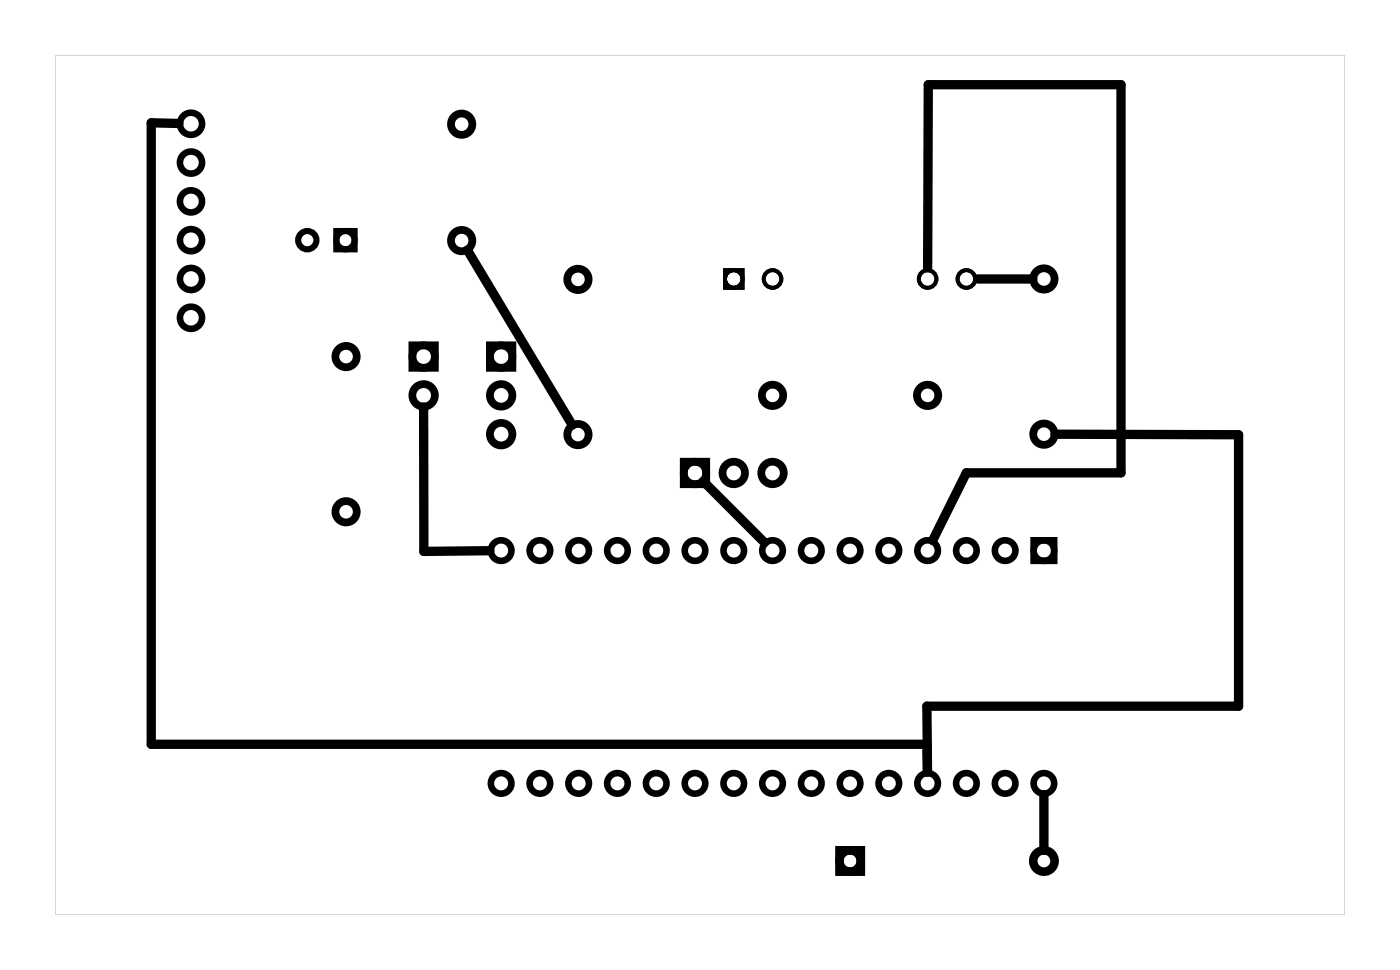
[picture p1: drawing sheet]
<svg xmlns="http://www.w3.org/2000/svg" width="92mm" height="63mm" viewBox="0 0 92 63" stroke-linecap="round" stroke-linejoin="round" font-family="sans-serif">
<g fill="#000">
<path d="M3.6 3.6h84.5v56.3h-84.5zM3.6 3.6v56.3h84.5v-56.3z"/>
<path d="M47.4 17.6h1.4v1.4h-1.4zM47.6 18.3a.45 .45 0 0 0 .9 0 .45 .45 0 0 0-.9 0z"/>
<path d="M47.4 17.6h1.4v1.4h-1.4zM47.6 18.3a.45 .45 0 0 0 .9 0 .45 .45 0 0 0-.9 0z"/>
</g>
<g fill="none" stroke="#000" stroke-width=".51">
<path d="M27 22.6h1.5v1.5h-1.5zM32.1 22.6h1.5v1.5h-1.5zM44.8 30.2h1.5v1.5h-1.5z"/>
<circle cx="30.2" cy="8.1" r=".7"/>
<circle cx="30.2" cy="15.8" r=".7"/>
<circle cx="37.9" cy="18.3" r=".7"/>
<circle cx="68.4" cy="18.3" r=".7"/>
<circle cx="22.7" cy="23.3" r=".7"/>
<circle cx="22.7" cy="33.5" r=".7"/>
<circle cx="27.8" cy="25.9" r=".74"/>
<circle cx="27.8" cy="23.3" r=".74"/>
<circle cx="32.8" cy="25.9" r=".74"/>
<circle cx="32.8" cy="23.3" r=".74"/>
<circle cx="32.8" cy="28.4" r=".74"/>
<circle cx="37.9" cy="28.5" r=".7"/>
<circle cx="45.5" cy="31" r=".74"/>
<circle cx="48.1" cy="31" r=".74"/>
<circle cx="50.6" cy="25.9" r=".7"/>
<circle cx="50.6" cy="31" r=".74"/>
<circle cx="60.8" cy="25.9" r=".7"/>
<circle cx="68.4" cy="28.4" r=".7"/>
</g>
<g fill="none" stroke="#000" stroke-width=".43">
<path d="M67.7 35.4h1.4v1.3h-1.4z"/>
<circle cx="12.5" cy="8.1" r=".72"/>
<circle cx="12.5" cy="10.6" r=".72"/>
<circle cx="12.5" cy="18.3" r=".72"/>
<circle cx="12.5" cy="15.7" r=".72"/>
<circle cx="12.5" cy="13.2" r=".72"/>
<circle cx="12.5" cy="20.8" r=".72"/>
<circle cx="32.8" cy="36" r=".67"/>
<circle cx="35.4" cy="36" r=".67"/>
<circle cx="37.9" cy="36" r=".67"/>
<circle cx="40.5" cy="36" r=".67"/>
<circle cx="43" cy="36" r=".67"/>
<circle cx="45.5" cy="36" r=".67"/>
<circle cx="48.1" cy="36" r=".67"/>
<circle cx="50.6" cy="36" r=".67"/>
<circle cx="53.2" cy="36" r=".67"/>
<circle cx="55.7" cy="36" r=".67"/>
<circle cx="58.2" cy="36" r=".67"/>
<circle cx="60.8" cy="36" r=".67"/>
<circle cx="63.3" cy="36" r=".67"/>
<circle cx="65.9" cy="36" r=".67"/>
<circle cx="68.4" cy="36" r=".67"/>
<circle cx="32.8" cy="51.3" r=".67"/>
<circle cx="35.4" cy="51.3" r=".67"/>
<circle cx="37.9" cy="51.3" r=".67"/>
<circle cx="40.5" cy="51.3" r=".67"/>
<circle cx="43" cy="51.3" r=".67"/>
<circle cx="45.5" cy="51.3" r=".67"/>
<circle cx="48.1" cy="51.3" r=".67"/>
<circle cx="50.6" cy="51.3" r=".67"/>
<circle cx="53.2" cy="51.3" r=".67"/>
<circle cx="55.7" cy="51.3" r=".67"/>
<circle cx="58.2" cy="51.3" r=".67"/>
<circle cx="60.8" cy="51.3" r=".67"/>
<circle cx="63.3" cy="51.3" r=".67"/>
<circle cx="65.9" cy="51.3" r=".67"/>
<circle cx="68.4" cy="51.3" r=".67"/>
</g>
<g fill="none" stroke="#000" stroke-width=".4">
<path d="M22 15.1h1.2v1.2h-1.2z"/>
<circle cx="20.1" cy="15.7" r=".6"/>
<circle cx="22.6" cy="15.7" r=".6"/>
</g>
<g fill="none" stroke="#000" stroke-width=".25">
<circle cx="48.1" cy="18.3" r=".58"/>
<circle cx="50.6" cy="18.3" r=".58"/>
<circle cx="60.8" cy="18.3" r=".58"/>
<circle cx="63.3" cy="18.3" r=".58"/>
</g>
<g fill="none" stroke="#000" stroke-width=".56">
<path d="M55 55.7h1.4v1.4h-1.4z"/>
<circle cx="55.7" cy="56.4" r=".7"/>
<circle cx="68.4" cy="56.4" r=".7"/>
</g>
<path d="M11.7 8.1l-1.8-.1v40.7h50.8l.1 1.8M30.6 16.4l6.9 11.4M60.8 17.5v-12h12.6v25.5h-10.1l-2.2 4.4M64 18.3h3.7M27.8 26.6v9.5h4.3M46.1 31.5l4 4M69.1 28.4l12 .1v17.7h-20.4l.1 4.3M68.4 52v3.7" fill="none" stroke="#000" stroke-width=".61"/>
</svg>
